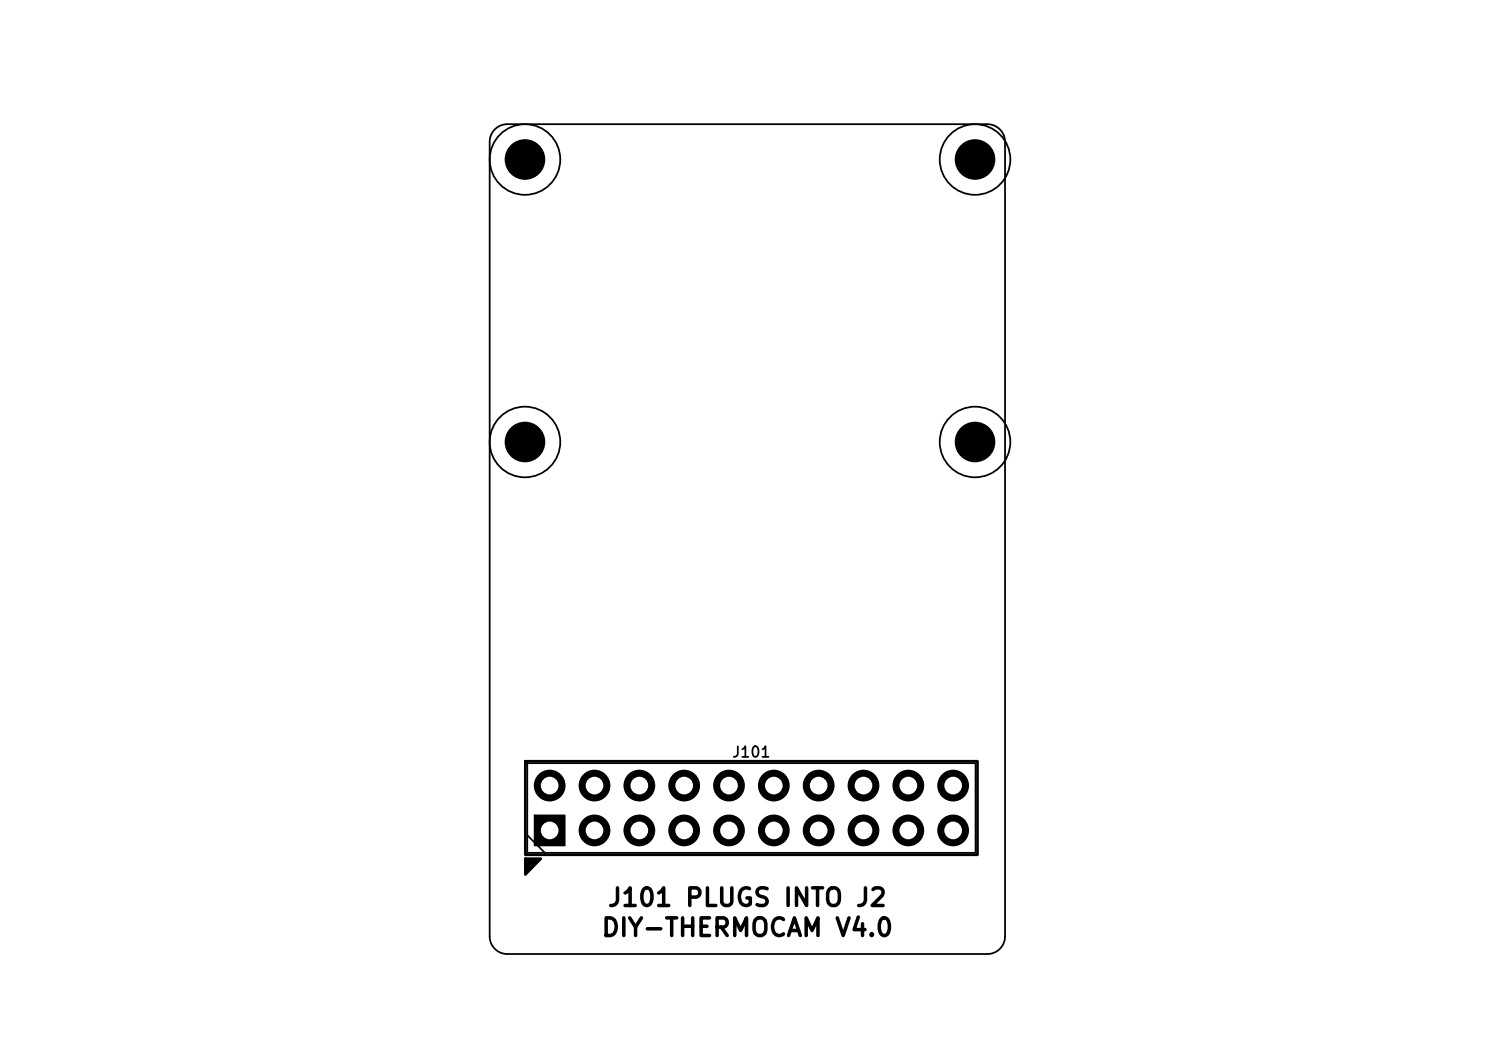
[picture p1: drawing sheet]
<svg xmlns="http://www.w3.org/2000/svg" width="297mm" height="210mm" viewBox="0 0 297 210" stroke-linecap="round" stroke-linejoin="round" font-family="sans-serif">
<defs><g id="words">
<g font-size="3.5">
<text x="120.1" y="180.3">J101 PLUGS INTO J2</text>
<text x="118.8" y="186.2">DIY-THERMOCAM V4.0</text>
</g>
<text font-size="2.1" x="144.8" y="150.4">J101</text>
<g font-size="2">
<text x="107.7" y="157">2</text>
<text x="116.6" y="157">4</text>
<text x="125.4" y="157">6</text>
<text x="134.3" y="157">8</text>
<text x="142.3" y="157">10</text>
<text x="151.1" y="157">12</text>
<text x="160" y="157">14</text>
<text x="168.9" y="157">16</text>
<text x="177.8" y="157">18</text>
<text x="186.6" y="157">20</text>
<text x="107.7" y="165.9">1</text>
<text x="116.6" y="165.9">3</text>
<text x="125.4" y="165.9">5</text>
<text x="134.3" y="165.9">7</text>
<text x="143.2" y="165.9">9</text>
<text x="151.1" y="165.9">11</text>
<text x="160" y="165.9">13</text>
<text x="168.9" y="165.9">15</text>
<text x="177.8" y="165.9">17</text>
<text x="186.6" y="165.9">19</text>
</g>
</g></defs>
<g fill="none" stroke="#000" stroke-width=".35">
<path d="M98 25.6a3.5 3.5 0 0 1 2.4-1h95.1a3.5 3.5 0 0 1 3.5 3.5v157.2a3.5 3.5 0 0 1-3.5 3.5h-95.1a3.5 3.5 0 0 1-3.4-3.5v-157.2a3.5 3.5 0 0 1 1-2.5zM104.4 151.1h88.8v17.7h-88.8zM104.4 165.3l3.5 3.5M105.9 161.4h5.9v5.9h-5.9z"/>
<circle cx="103.9" cy="31.6" r="7"/>
<circle cx="103.9" cy="31.6" r="3.8"/>
<circle cx="193.1" cy="31.6" r="7"/>
<circle cx="193.1" cy="31.6" r="3.8"/>
<circle cx="103.9" cy="87.5" r="7"/>
<circle cx="103.9" cy="87.5" r="3.8"/>
<circle cx="193.1" cy="87.5" r="7"/>
<circle cx="193.1" cy="87.5" r="3.8"/>
<circle cx="108.8" cy="155.5" r="2.97"/>
<circle cx="117.7" cy="155.5" r="2.97"/>
<circle cx="126.6" cy="155.5" r="2.97"/>
<circle cx="135.5" cy="155.5" r="2.97"/>
<circle cx="144.3" cy="155.5" r="2.97"/>
<circle cx="153.2" cy="155.5" r="2.97"/>
<circle cx="162.1" cy="155.5" r="2.97"/>
<circle cx="171" cy="155.5" r="2.97"/>
<circle cx="179.8" cy="155.5" r="2.97"/>
<circle cx="188.7" cy="155.5" r="2.97"/>
<circle cx="117.7" cy="164.4" r="2.97"/>
<circle cx="126.6" cy="164.4" r="2.97"/>
<circle cx="135.5" cy="164.4" r="2.97"/>
<circle cx="144.3" cy="164.4" r="2.97"/>
<circle cx="153.2" cy="164.4" r="2.97"/>
<circle cx="162.1" cy="164.4" r="2.97"/>
<circle cx="171" cy="164.4" r="2.97"/>
<circle cx="179.8" cy="164.4" r="2.97"/>
<circle cx="188.7" cy="164.4" r="2.97"/>
</g>
<path d="M104 150.7h89.5v18.5h-89.5zM104 170h3.1l-3.1 3.1z" fill="none" stroke="#000" stroke-width=".52"/>
<g fill="#000">
<path d="M104 170h3.1l-3.1 3.1zM105.9 161.4h5.9v5.9h-5.9z"/>
<circle cx="103.9" cy="31.6" r="3.8"/>
<circle cx="193.1" cy="31.6" r="3.8"/>
<circle cx="103.9" cy="87.5" r="3.8"/>
<circle cx="193.1" cy="87.5" r="3.8"/>
<circle cx="108.8" cy="155.5" r="2.97"/>
<circle cx="117.7" cy="155.5" r="2.97"/>
<circle cx="126.6" cy="155.5" r="2.97"/>
<circle cx="135.5" cy="155.5" r="2.97"/>
<circle cx="144.3" cy="155.5" r="2.97"/>
<circle cx="153.2" cy="155.5" r="2.97"/>
<circle cx="162.1" cy="155.5" r="2.97"/>
<circle cx="171" cy="155.5" r="2.97"/>
<circle cx="179.8" cy="155.5" r="2.97"/>
<circle cx="188.7" cy="155.5" r="2.97"/>
<circle cx="117.7" cy="164.4" r="2.97"/>
<circle cx="126.6" cy="164.4" r="2.97"/>
<circle cx="135.5" cy="164.4" r="2.97"/>
<circle cx="144.3" cy="164.4" r="2.97"/>
<circle cx="153.2" cy="164.4" r="2.97"/>
<circle cx="162.1" cy="164.4" r="2.97"/>
<circle cx="171" cy="164.4" r="2.97"/>
<circle cx="179.8" cy="164.4" r="2.97"/>
<circle cx="188.7" cy="164.4" r="2.97"/>
</g>
<g fill="#fff">
<circle cx="108.8" cy="164.4" r="1.75"/>
<circle cx="108.8" cy="155.5" r="1.75"/>
<circle cx="117.7" cy="164.4" r="1.75"/>
<circle cx="117.7" cy="155.5" r="1.75"/>
<circle cx="126.6" cy="164.4" r="1.75"/>
<circle cx="126.6" cy="155.5" r="1.75"/>
<circle cx="135.5" cy="164.4" r="1.75"/>
<circle cx="135.5" cy="155.5" r="1.75"/>
<circle cx="144.3" cy="164.4" r="1.75"/>
<circle cx="144.3" cy="155.5" r="1.75"/>
<circle cx="153.2" cy="164.4" r="1.75"/>
<circle cx="153.2" cy="155.5" r="1.75"/>
<circle cx="162.1" cy="164.4" r="1.75"/>
<circle cx="162.1" cy="155.5" r="1.75"/>
<circle cx="171" cy="164.4" r="1.75"/>
<circle cx="171" cy="155.5" r="1.75"/>
<circle cx="179.8" cy="164.4" r="1.75"/>
<circle cx="179.8" cy="155.5" r="1.75"/>
<circle cx="188.7" cy="164.4" r="1.75"/>
<circle cx="188.7" cy="155.5" r="1.75"/>
</g>
<g fill="#000">
<circle cx="103.9" cy="31.6" r="3.8"/>
<circle cx="193.1" cy="31.6" r="3.8"/>
<circle cx="193.1" cy="87.5" r="3.8"/>
</g>
<use href="#words"/>
</svg>
